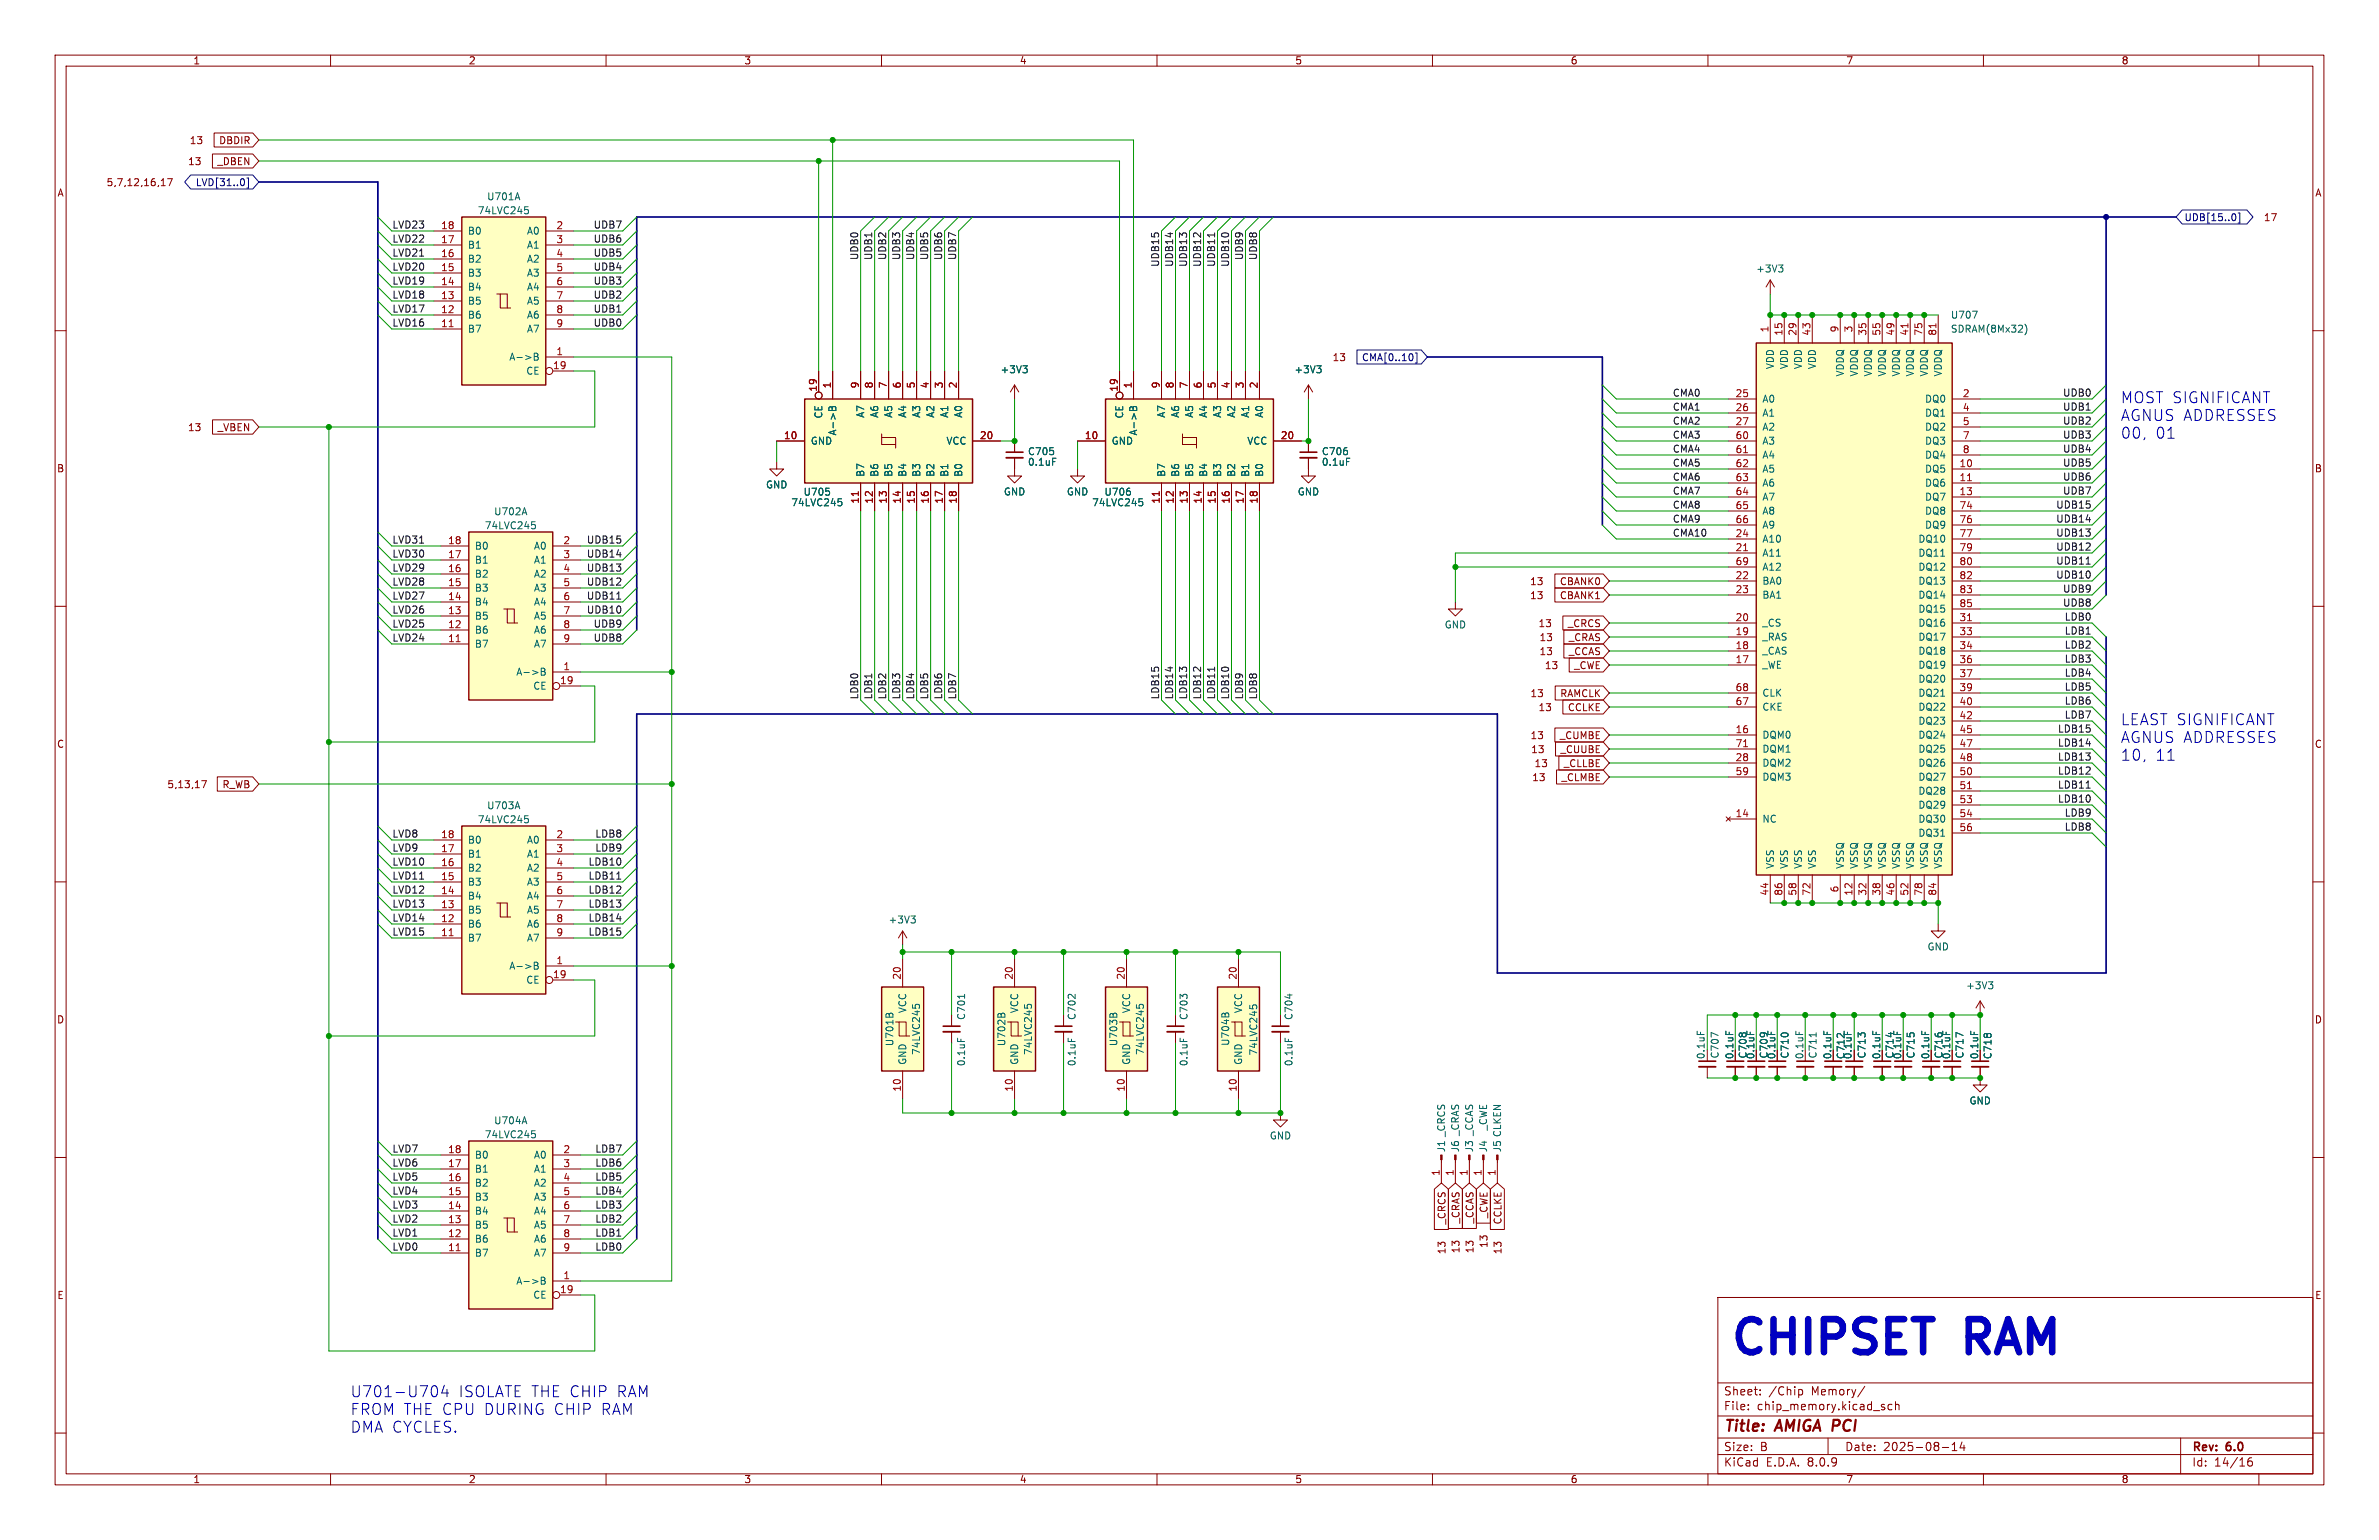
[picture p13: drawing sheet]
<svg xmlns="http://www.w3.org/2000/svg" width="432mm" height="279mm" viewBox="0 0 432 279" stroke-linecap="round" stroke-linejoin="round" font-family="sans-serif">
<defs><g id="words">
<g font-size="8.4" fill="#0000c2">
<text x="313.7" y="246.1">CHIPSET</text>
<text x="357.5" y="246.1">RAM</text>
</g>
<g font-size="2.8" fill="#0000c2">
<text x="384.8" y="73.3">MOST SIGNIFICANT</text>
<text x="384.8" y="76.5">AGNUS ADDRESSES</text>
<text x="384.8" y="79.8">00,</text>
<text x="391.2" y="79.8">01</text>
<text x="384.8" y="131.7">LEAST SIGNIFICANT</text>
<text x="384.8" y="135">AGNUS ADDRESSES</text>
<text x="384.8" y="138.2">10,</text>
<text x="391.2" y="138.2">11</text>
<text x="63.5" y="253.7">U701-U704</text>
<text x="63.5" y="256.9">FROM THE CPU DURING CHIP</text>
<text x="83.2" y="253.7">ISOLATE THE CHIP</text>
<text x="109.2" y="256.9">RAM</text>
<text x="112" y="253.7">RAM</text>
<text x="63.5" y="260.1">DMA CYCLES.</text>
</g>
<g font-size="2.8" fill="#840000">
<text x="312.8" y="260.3">Title:</text>
<text x="322.5" y="260.3">AMIGA PCI</text>
</g>
<g font-size="2.1" fill="#840000">
<text x="312.8" y="256.1">File:</text>
<text x="312.8" y="253.4">Sheet:</text>
<text x="318.9" y="256.1">chip_memory.kicad_sch</text>
<text x="321" y="253.4">/Chip</text>
<text x="328.8" y="253.4">Memory/</text>
<text x="312.8" y="263.5">Size:</text>
<text x="319.5" y="263.5">B</text>
<text x="334.8" y="263.5">Date:</text>
<text x="341.8" y="263.5">2025-08-14</text>
<text x="397.8" y="263.7">Rev:</text>
<text x="404.2" y="263.7">6.0</text>
<text x="312.8" y="266.3">KiCad</text>
<text x="320.5" y="266.3">E.D.A.</text>
<text x="328.1" y="266.3">8.0.9</text>
<text x="397.8" y="266.3">Id:</text>
<text x="401.9" y="266.3">14/16</text>
</g>
<g font-size="1.8" fill="#840000">
<text x="35" y="11.9">1</text>
<text x="85" y="11.9">2</text>
<text x="135" y="11.9">3</text>
<text x="185" y="11.9">4</text>
<text x="235" y="11.9">5</text>
<text x="285" y="11.9">6</text>
<text x="335" y="11.9">7</text>
<text x="385" y="11.9">8</text>
<text x="34.3" y="26.4">13</text>
<text x="39.7" y="26.4">DBDIR</text>
<text x="10.3" y="35.9">A</text>
<text x="19.2" y="34">5,7,12,16,17</text>
<text x="34" y="30.2">13</text>
<text x="39.4" y="30.2">_DBEN</text>
<text x="420.1" y="35.9">A</text>
<text x="410.8" y="40.3">17</text>
<text x="241.8" y="65.7">13</text>
<text x="34" y="78.4">13</text>
<text x="39.4" y="78.4">_VBEN</text>
<text x="10.3" y="85.9">B</text>
<text x="420.1" y="85.9">B</text>
<text x="277.6" y="106.4">13</text>
<text x="283" y="106.4">CBANK0</text>
<text x="277.6" y="108.9">13</text>
<text x="279.2" y="114">13</text>
<text x="283" y="108.9">CBANK1</text>
<text x="284.5" y="114">_CRCS</text>
<text x="279.3" y="116.5">13</text>
<text x="279.3" y="119.1">13</text>
<text x="284.7" y="116.5">_CRAS</text>
<text x="284.7" y="119.1">_CCAS</text>
<text x="280.3" y="121.6">13</text>
<text x="285.6" y="121.6">_CWE</text>
<text x="277.7" y="126.7">13</text>
<text x="279.2" y="129.2">13</text>
<text x="283.1" y="126.7">RAMCLK</text>
<text x="284.5" y="129.2">CCLKE</text>
<text x="10.3" y="135.9">C</text>
<text x="277.7" y="134.3">13</text>
<text x="277.8" y="136.8">13</text>
<text x="283" y="134.3">_CUMBE</text>
<text x="283.2" y="136.8">_CUUBE</text>
<text x="420.1" y="135.9">C</text>
<text x="30.3" y="143.2">5,13,17</text>
<text x="40.3" y="143.2">R_WB</text>
<text x="278" y="141.9">13</text>
<text x="278.4" y="139.4">13</text>
<text x="283.3" y="141.9">_CLMBE</text>
<text x="283.8" y="139.4">_CLLBE</text>
<text x="10.3" y="185.9">D</text>
<text x="420.1" y="185.9">D</text>
<text x="314.8" y="192.3" transform="rotate(-90 314.8 192.3)">0.1uF</text>
<text x="318.6" y="192.3" transform="rotate(-90 318.6 192.3)">0.1uF</text>
<text x="322.4" y="192.3" transform="rotate(-90 322.4 192.3)">0.1uF</text>
<text x="332.6" y="192.3" transform="rotate(-90 332.6 192.3)">0.1uF</text>
<text x="336.3" y="192.3" transform="rotate(-90 336.3 192.3)">0.1uF</text>
<text x="341.5" y="192.3" transform="rotate(-90 341.5 192.3)">0.1uF</text>
<text x="345.3" y="192.3" transform="rotate(-90 345.3 192.3)">0.1uF</text>
<text x="350.4" y="192.3" transform="rotate(-90 350.4 192.3)">0.1uF</text>
<text x="354.2" y="192.3" transform="rotate(-90 354.2 192.3)">0.1uF</text>
<text x="359.3" y="192.3" transform="rotate(-90 359.3 192.3)">0.1uF</text>
<text x="270.2" y="221.1" transform="rotate(-90 270.2 221.1)">_CWE</text>
<text x="262.6" y="227.7" transform="rotate(-90 262.6 227.7)">13</text>
<text x="262.6" y="222.2" transform="rotate(-90 262.6 222.2)">_CRCS</text>
<text x="265.1" y="227.5" transform="rotate(-90 265.1 227.5)">13</text>
<text x="265.1" y="222.1" transform="rotate(-90 265.1 222.1)">_CRAS</text>
<text x="267.7" y="227.5" transform="rotate(-90 267.7 227.5)">13</text>
<text x="267.7" y="222.1" transform="rotate(-90 267.7 222.1)">_CCAS</text>
<text x="270.2" y="226.5" transform="rotate(-90 270.2 226.5)">13</text>
<text x="272.7" y="227.7" transform="rotate(-90 272.7 227.7)">13</text>
<text x="272.7" y="222.2" transform="rotate(-90 272.7 222.2)">CCLKE</text>
<text x="10.3" y="235.9">E</text>
<text x="420.1" y="235.9">E</text>
<text x="35" y="269.3">1</text>
<text x="85" y="269.3">2</text>
<text x="135" y="269.3">3</text>
<text x="185" y="269.3">4</text>
<text x="235" y="269.3">5</text>
<text x="285" y="269.3">6</text>
<text x="335" y="269.3">7</text>
<text x="385" y="269.3">8</text>
</g>
<g font-size="1.8" fill="#000084">
<text x="35.4" y="34">LVD[31..0]</text>
<text x="396.4" y="40.3">UDB[15..0]</text>
<text x="247.1" y="65.7">CMA[0..10]</text>
</g>
<g font-size="1.8" fill="#0f0f0f">
<text x="71.1" y="41.6">LVD23</text>
<text x="107.7" y="41.6">UDB7</text>
<text x="71.1" y="46.6">LVD21</text>
<text x="71.1" y="44.1">LVD22</text>
<text x="107.7" y="46.6">UDB5</text>
<text x="107.7" y="44.1">UDB6</text>
<text x="155.9" y="47.3" transform="rotate(-90 155.9 47.3)">UDB0</text>
<text x="158.4" y="47.3" transform="rotate(-90 158.4 47.3)">UDB1</text>
<text x="160.9" y="47.3" transform="rotate(-90 160.9 47.3)">UDB2</text>
<text x="163.5" y="47.3" transform="rotate(-90 163.5 47.3)">UDB3</text>
<text x="166" y="47.3" transform="rotate(-90 166 47.3)">UDB4</text>
<text x="168.6" y="47.3" transform="rotate(-90 168.6 47.3)">UDB5</text>
<text x="171.1" y="47.3" transform="rotate(-90 171.1 47.3)">UDB6</text>
<text x="173.6" y="47.3" transform="rotate(-90 173.6 47.3)">UDB7</text>
<text x="225.7" y="47.3" transform="rotate(-90 225.7 47.3)">UDB9</text>
<text x="228.2" y="47.3" transform="rotate(-90 228.2 47.3)">UDB8</text>
<text x="71.1" y="51.7">LVD19</text>
<text x="71.1" y="49.2">LVD20</text>
<text x="107.7" y="49.2">UDB4</text>
<text x="107.7" y="51.7">UDB3</text>
<text x="210.5" y="48.5" transform="rotate(-90 210.5 48.5)">UDB15</text>
<text x="213" y="48.5" transform="rotate(-90 213 48.5)">UDB14</text>
<text x="215.5" y="48.5" transform="rotate(-90 215.5 48.5)">UDB13</text>
<text x="218.1" y="48.5" transform="rotate(-90 218.1 48.5)">UDB12</text>
<text x="220.6" y="48.5" transform="rotate(-90 220.6 48.5)">UDB11</text>
<text x="223.2" y="48.5" transform="rotate(-90 223.2 48.5)">UDB10</text>
<text x="71.1" y="56.8">LVD17</text>
<text x="71.1" y="59.3">LVD16</text>
<text x="71.1" y="54.3">LVD18</text>
<text x="107.7" y="54.3">UDB2</text>
<text x="107.7" y="56.8">UDB1</text>
<text x="107.7" y="59.3">UDB0</text>
<text x="303.5" y="77.1">CMA2</text>
<text x="303.5" y="74.6">CMA1</text>
<text x="303.5" y="72">CMA0</text>
<text x="374.4" y="77.1">UDB2</text>
<text x="374.4" y="74.6">UDB1</text>
<text x="374.4" y="72">UDB0</text>
<text x="303.5" y="79.7">CMA3</text>
<text x="303.5" y="82.2">CMA4</text>
<text x="374.4" y="82.2">UDB4</text>
<text x="374.4" y="79.7">UDB3</text>
<text x="303.5" y="89.8">CMA7</text>
<text x="303.5" y="84.7">CMA5</text>
<text x="303.5" y="87.3">CMA6</text>
<text x="374.4" y="87.3">UDB6</text>
<text x="374.4" y="84.7">UDB5</text>
<text x="374.4" y="89.8">UDB7</text>
<text x="303.5" y="92.4">CMA8</text>
<text x="303.5" y="94.9">CMA9</text>
<text x="373.1" y="94.9">UDB14</text>
<text x="373.1" y="92.4">UDB15</text>
<text x="71.1" y="98.7">LVD31</text>
<text x="71.1" y="101.2">LVD30</text>
<text x="106.4" y="101.2">UDB14</text>
<text x="106.4" y="98.7">UDB15</text>
<text x="303.5" y="97.4">CMA10</text>
<text x="373.1" y="100">UDB12</text>
<text x="373.1" y="97.4">UDB13</text>
<text x="71.1" y="106.3">LVD28</text>
<text x="71.1" y="103.8">LVD29</text>
<text x="106.4" y="106.3">UDB12</text>
<text x="106.4" y="103.8">UDB13</text>
<text x="373.1" y="102.5">UDB11</text>
<text x="373.1" y="105.1">UDB10</text>
<text x="374.4" y="107.6">UDB9</text>
<text x="71.1" y="111.4">LVD26</text>
<text x="71.1" y="108.9">LVD27</text>
<text x="71.1" y="113.9">LVD25</text>
<text x="106.4" y="111.4">UDB10</text>
<text x="106.4" y="108.9">UDB11</text>
<text x="107.7" y="113.9">UDB9</text>
<text x="374.4" y="110.1">UDB8</text>
<text x="374.7" y="112.7">LDB0</text>
<text x="71.1" y="116.5">LVD24</text>
<text x="107.7" y="116.5">UDB8</text>
<text x="374.7" y="115.2">LDB1</text>
<text x="374.7" y="117.8">LDB2</text>
<text x="374.7" y="125.4">LDB5</text>
<text x="374.7" y="120.3">LDB3</text>
<text x="374.7" y="122.8">LDB4</text>
<text x="155.9" y="127" transform="rotate(-90 155.9 127)">LDB0</text>
<text x="158.4" y="127" transform="rotate(-90 158.4 127)">LDB1</text>
<text x="160.9" y="127" transform="rotate(-90 160.9 127)">LDB2</text>
<text x="163.5" y="127" transform="rotate(-90 163.5 127)">LDB3</text>
<text x="166" y="127" transform="rotate(-90 166 127)">LDB4</text>
<text x="168.6" y="127" transform="rotate(-90 168.6 127)">LDB5</text>
<text x="171.1" y="127" transform="rotate(-90 171.1 127)">LDB6</text>
<text x="173.6" y="127" transform="rotate(-90 173.6 127)">LDB7</text>
<text x="210.5" y="127" transform="rotate(-90 210.5 127)">LDB15</text>
<text x="213" y="127" transform="rotate(-90 213 127)">LDB14</text>
<text x="215.5" y="127" transform="rotate(-90 215.5 127)">LDB13</text>
<text x="218.1" y="127" transform="rotate(-90 218.1 127)">LDB12</text>
<text x="220.6" y="127" transform="rotate(-90 220.6 127)">LDB11</text>
<text x="223.2" y="127" transform="rotate(-90 223.2 127)">LDB10</text>
<text x="225.7" y="127" transform="rotate(-90 225.7 127)">LDB9</text>
<text x="228.2" y="127" transform="rotate(-90 228.2 127)">LDB8</text>
<text x="374.7" y="127.9">LDB6</text>
<text x="374.7" y="130.5">LDB7</text>
<text x="373.4" y="135.5">LDB14</text>
<text x="373.4" y="133">LDB15</text>
<text x="373.4" y="138.1">LDB13</text>
<text x="373.4" y="143.2">LDB11</text>
<text x="373.4" y="140.6">LDB12</text>
<text x="373.4" y="145.7">LDB10</text>
<text x="374.7" y="148.2">LDB9</text>
<text x="71.1" y="154.6">LVD9</text>
<text x="71.1" y="152">LVD8</text>
<text x="108" y="154.6">LDB9</text>
<text x="108" y="152">LDB8</text>
<text x="374.7" y="150.8">LDB8</text>
<text x="71.1" y="157.1">LVD10</text>
<text x="71.1" y="159.7">LVD11</text>
<text x="106.7" y="157.1">LDB10</text>
<text x="106.7" y="159.7">LDB11</text>
<text x="71.1" y="164.7">LVD13</text>
<text x="71.1" y="162.2">LVD12</text>
<text x="71.1" y="167.3">LVD14</text>
<text x="106.7" y="167.3">LDB14</text>
<text x="106.7" y="164.7">LDB13</text>
<text x="106.7" y="162.2">LDB12</text>
<text x="71.1" y="169.8">LVD15</text>
<text x="106.7" y="169.8">LDB15</text>
<text x="71.1" y="209.2">LVD7</text>
<text x="108" y="209.2">LDB7</text>
<text x="71.1" y="214.3">LVD5</text>
<text x="71.1" y="211.7">LVD6</text>
<text x="108" y="214.3">LDB5</text>
<text x="108" y="211.7">LDB6</text>
<text x="71.1" y="221.9">LVD2</text>
<text x="71.1" y="219.4">LVD3</text>
<text x="71.1" y="216.8">LVD4</text>
<text x="108" y="221.9">LDB2</text>
<text x="108" y="219.4">LDB3</text>
<text x="108" y="216.8">LDB4</text>
<text x="71.1" y="224.4">LVD1</text>
<text x="71.1" y="227">LVD0</text>
<text x="108" y="224.4">LDB1</text>
<text x="108" y="227">LDB0</text>
</g>
<g font-size="1.8" fill="#a90000">
<text x="80" y="41.7">18</text>
<text x="100.9" y="41.7">2</text>
<text x="80" y="46.7">16</text>
<text x="80" y="44.2">17</text>
<text x="100.9" y="44.2">3</text>
<text x="100.9" y="46.7">4</text>
<text x="80" y="51.8">14</text>
<text x="80" y="49.3">15</text>
<text x="100.9" y="49.3">5</text>
<text x="100.9" y="51.8">6</text>
<text x="80" y="59.4">11</text>
<text x="80" y="56.9">12</text>
<text x="80" y="54.4">13</text>
<text x="100.9" y="54.4">7</text>
<text x="100.9" y="56.9">8</text>
<text x="100.9" y="59.4">9</text>
<text x="100.9" y="64.5">1</text>
<text x="321.1" y="60.4" transform="rotate(-90 321.1 60.4)">1</text>
<text x="323.6" y="61" transform="rotate(-90 323.6 61)">15</text>
<text x="326.1" y="61" transform="rotate(-90 326.1 61)">29</text>
<text x="328.7" y="61" transform="rotate(-90 328.7 61)">43</text>
<text x="333.8" y="60.4" transform="rotate(-90 333.8 60.4)">9</text>
<text x="336.3" y="60.4" transform="rotate(-90 336.3 60.4)">3</text>
<text x="338.8" y="61" transform="rotate(-90 338.8 61)">35</text>
<text x="341.4" y="61" transform="rotate(-90 341.4 61)">55</text>
<text x="343.9" y="61" transform="rotate(-90 343.9 61)">49</text>
<text x="346.5" y="61" transform="rotate(-90 346.5 61)">41</text>
<text x="349" y="61" transform="rotate(-90 349 61)">75</text>
<text x="351.5" y="61" transform="rotate(-90 351.5 61)">81</text>
<text x="100.3" y="67.1">19</text>
<text x="148.3" y="71.2" transform="rotate(-90 148.3 71.2)">19</text>
<text x="150.9" y="70.6" transform="rotate(-90 150.9 70.6)">1</text>
<text x="156" y="70.6" transform="rotate(-90 156 70.6)">9</text>
<text x="158.5" y="70.6" transform="rotate(-90 158.5 70.6)">8</text>
<text x="161" y="70.6" transform="rotate(-90 161 70.6)">7</text>
<text x="163.6" y="70.6" transform="rotate(-90 163.6 70.6)">6</text>
<text x="166.1" y="70.6" transform="rotate(-90 166.1 70.6)">5</text>
<text x="168.7" y="70.6" transform="rotate(-90 168.7 70.6)">4</text>
<text x="171.2" y="70.6" transform="rotate(-90 171.2 70.6)">3</text>
<text x="173.7" y="70.6" transform="rotate(-90 173.7 70.6)">2</text>
<text x="202.9" y="71.2" transform="rotate(-90 202.9 71.2)">19</text>
<text x="205.5" y="70.6" transform="rotate(-90 205.5 70.6)">1</text>
<text x="210.6" y="70.6" transform="rotate(-90 210.6 70.6)">9</text>
<text x="213.1" y="70.6" transform="rotate(-90 213.1 70.6)">8</text>
<text x="215.6" y="70.6" transform="rotate(-90 215.6 70.6)">7</text>
<text x="218.2" y="70.6" transform="rotate(-90 218.2 70.6)">6</text>
<text x="220.7" y="70.6" transform="rotate(-90 220.7 70.6)">5</text>
<text x="223.3" y="70.6" transform="rotate(-90 223.3 70.6)">4</text>
<text x="225.8" y="70.6" transform="rotate(-90 225.8 70.6)">3</text>
<text x="228.3" y="70.6" transform="rotate(-90 228.3 70.6)">2</text>
<text x="314.9" y="72.1">25</text>
<text x="314.9" y="74.7">26</text>
<text x="314.9" y="77.2">27</text>
<text x="356.2" y="72.1">2</text>
<text x="356.2" y="74.7">4</text>
<text x="356.2" y="77.2">5</text>
<text x="142.2" y="79.8">10</text>
<text x="177.8" y="79.8">20</text>
<text x="196.8" y="79.8">10</text>
<text x="232.4" y="79.8">20</text>
<text x="314.9" y="79.8">60</text>
<text x="314.9" y="82.3">61</text>
<text x="356.2" y="79.8">7</text>
<text x="356.2" y="82.3">8</text>
<text x="314.9" y="84.8">62</text>
<text x="314.9" y="87.4">63</text>
<text x="314.9" y="89.9">64</text>
<text x="355.6" y="84.8">10</text>
<text x="355.6" y="87.4">11</text>
<text x="355.6" y="89.9">13</text>
<text x="156" y="91.5" transform="rotate(-90 156 91.5)">11</text>
<text x="158.5" y="91.5" transform="rotate(-90 158.5 91.5)">12</text>
<text x="161" y="91.5" transform="rotate(-90 161 91.5)">13</text>
<text x="163.6" y="91.5" transform="rotate(-90 163.6 91.5)">14</text>
<text x="166.1" y="91.5" transform="rotate(-90 166.1 91.5)">15</text>
<text x="168.7" y="91.5" transform="rotate(-90 168.7 91.5)">16</text>
<text x="171.2" y="91.5" transform="rotate(-90 171.2 91.5)">17</text>
<text x="173.7" y="91.5" transform="rotate(-90 173.7 91.5)">18</text>
<text x="210.6" y="91.5" transform="rotate(-90 210.6 91.5)">11</text>
<text x="213.1" y="91.5" transform="rotate(-90 213.1 91.5)">12</text>
<text x="215.6" y="91.5" transform="rotate(-90 215.6 91.5)">13</text>
<text x="218.2" y="91.5" transform="rotate(-90 218.2 91.5)">14</text>
<text x="220.7" y="91.5" transform="rotate(-90 220.7 91.5)">15</text>
<text x="223.3" y="91.5" transform="rotate(-90 223.3 91.5)">16</text>
<text x="225.8" y="91.5" transform="rotate(-90 225.8 91.5)">17</text>
<text x="228.3" y="91.5" transform="rotate(-90 228.3 91.5)">18</text>
<text x="314.9" y="92.5">65</text>
<text x="314.9" y="95">66</text>
<text x="355.6" y="92.5">74</text>
<text x="355.6" y="95">76</text>
<text x="81.2" y="101.3">17</text>
<text x="81.2" y="98.8">18</text>
<text x="102.2" y="98.8">2</text>
<text x="102.2" y="101.3">3</text>
<text x="314.9" y="100.1">21</text>
<text x="314.9" y="97.5">24</text>
<text x="355.6" y="97.5">77</text>
<text x="355.6" y="100.1">79</text>
<text x="81.2" y="106.4">15</text>
<text x="81.2" y="103.9">16</text>
<text x="102.2" y="103.9">4</text>
<text x="102.2" y="106.4">5</text>
<text x="314.9" y="102.6">69</text>
<text x="314.9" y="105.2">22</text>
<text x="314.9" y="107.7">23</text>
<text x="355.6" y="102.6">80</text>
<text x="355.6" y="105.2">82</text>
<text x="355.6" y="107.7">83</text>
<text x="81.2" y="111.5">13</text>
<text x="81.2" y="109">14</text>
<text x="102.2" y="109">6</text>
<text x="102.2" y="111.5">7</text>
<text x="314.9" y="112.8">20</text>
<text x="355.6" y="110.2">85</text>
<text x="355.6" y="112.8">31</text>
<text x="81.2" y="116.6">11</text>
<text x="81.2" y="114">12</text>
<text x="102.2" y="114">8</text>
<text x="102.2" y="116.6">9</text>
<text x="314.9" y="117.9">18</text>
<text x="314.9" y="115.3">19</text>
<text x="355.6" y="115.3">33</text>
<text x="355.6" y="117.9">34</text>
<text x="101.6" y="124.2">19</text>
<text x="102.2" y="121.7">1</text>
<text x="314.9" y="125.5">68</text>
<text x="314.9" y="120.4">17</text>
<text x="355.6" y="120.4">36</text>
<text x="355.6" y="122.9">37</text>
<text x="355.6" y="125.5">39</text>
<text x="314.9" y="128">67</text>
<text x="355.6" y="128">40</text>
<text x="355.6" y="130.6">42</text>
<text x="314.9" y="135.6">71</text>
<text x="314.9" y="133.1">16</text>
<text x="355.6" y="133.1">45</text>
<text x="355.6" y="135.6">47</text>
<text x="314.9" y="140.7">59</text>
<text x="314.9" y="138.2">28</text>
<text x="355.6" y="143.3">51</text>
<text x="355.6" y="138.2">48</text>
<text x="355.6" y="140.7">50</text>
<text x="314.9" y="148.3">14</text>
<text x="355.6" y="145.8">53</text>
<text x="355.6" y="148.3">54</text>
<text x="80" y="154.7">17</text>
<text x="80" y="152.1">18</text>
<text x="100.9" y="152.1">2</text>
<text x="100.9" y="154.7">3</text>
<text x="355.6" y="150.9">56</text>
<text x="80" y="159.8">15</text>
<text x="80" y="157.2">16</text>
<text x="100.9" y="157.2">4</text>
<text x="100.9" y="159.8">5</text>
<text x="333.8" y="162" transform="rotate(-90 333.8 162)">6</text>
<text x="80" y="167.4">12</text>
<text x="80" y="164.8">13</text>
<text x="80" y="162.3">14</text>
<text x="100.9" y="162.3">6</text>
<text x="100.9" y="164.8">7</text>
<text x="100.9" y="167.4">8</text>
<text x="321.1" y="162.6" transform="rotate(-90 321.1 162.6)">44</text>
<text x="323.6" y="162.6" transform="rotate(-90 323.6 162.6)">86</text>
<text x="326.1" y="162.6" transform="rotate(-90 326.1 162.6)">58</text>
<text x="328.7" y="162.6" transform="rotate(-90 328.7 162.6)">72</text>
<text x="336.3" y="162.6" transform="rotate(-90 336.3 162.6)">12</text>
<text x="338.8" y="162.6" transform="rotate(-90 338.8 162.6)">32</text>
<text x="341.4" y="162.6" transform="rotate(-90 341.4 162.6)">38</text>
<text x="343.9" y="162.6" transform="rotate(-90 343.9 162.6)">46</text>
<text x="346.5" y="162.6" transform="rotate(-90 346.5 162.6)">52</text>
<text x="349" y="162.6" transform="rotate(-90 349 162.6)">78</text>
<text x="351.5" y="162.6" transform="rotate(-90 351.5 162.6)">84</text>
<text x="80" y="169.9">11</text>
<text x="100.9" y="169.9">9</text>
<text x="100.3" y="177.5">19</text>
<text x="100.9" y="175">1</text>
<text x="163.6" y="177.8" transform="rotate(-90 163.6 177.8)">20</text>
<text x="183.9" y="177.8" transform="rotate(-90 183.9 177.8)">20</text>
<text x="204.2" y="177.8" transform="rotate(-90 204.2 177.8)">20</text>
<text x="224.5" y="177.8" transform="rotate(-90 224.5 177.8)">20</text>
<text x="163.6" y="198.2" transform="rotate(-90 163.6 198.2)">10</text>
<text x="183.9" y="198.2" transform="rotate(-90 183.9 198.2)">10</text>
<text x="204.2" y="198.2" transform="rotate(-90 204.2 198.2)">10</text>
<text x="224.5" y="198.2" transform="rotate(-90 224.5 198.2)">10</text>
<text x="81.2" y="209.3">18</text>
<text x="102.2" y="209.3">2</text>
<text x="81.2" y="214.4">16</text>
<text x="81.2" y="211.8">17</text>
<text x="102.2" y="211.8">3</text>
<text x="102.2" y="214.4">4</text>
<text x="261.4" y="213.4" transform="rotate(-90 261.4 213.4)">1</text>
<text x="263.9" y="213.4" transform="rotate(-90 263.9 213.4)">1</text>
<text x="266.4" y="213.4" transform="rotate(-90 266.4 213.4)">1</text>
<text x="269" y="213.4" transform="rotate(-90 269 213.4)">1</text>
<text x="271.5" y="213.4" transform="rotate(-90 271.5 213.4)">1</text>
<text x="81.2" y="222">13</text>
<text x="81.2" y="219.5">14</text>
<text x="81.2" y="216.9">15</text>
<text x="102.2" y="216.9">5</text>
<text x="102.2" y="219.5">6</text>
<text x="102.2" y="222">7</text>
<text x="81.2" y="227.1">11</text>
<text x="81.2" y="224.5">12</text>
<text x="102.2" y="224.5">8</text>
<text x="102.2" y="227.1">9</text>
<text x="102.2" y="232.2">1</text>
<text x="101.6" y="234.7">19</text>
</g>
<g font-size="1.8" fill="#006464">
<text x="86.6" y="39.1">74LVC245</text>
<text x="88.3" y="36.5">U701A</text>
<text x="84.8" y="47.9">B2</text>
<text x="84.8" y="45.3">B1</text>
<text x="84.8" y="42.8">B0</text>
<text x="95.5" y="42.8">A0</text>
<text x="95.5" y="45.3">A1</text>
<text x="95.5" y="47.9">A2</text>
<text x="84.8" y="52.9">B4</text>
<text x="84.8" y="50.4">B3</text>
<text x="95.5" y="50.4">A3</text>
<text x="95.5" y="52.9">A4</text>
<text x="318.7" y="49.6">+3V3</text>
<text x="84.8" y="58">B6</text>
<text x="84.8" y="55.5">B5</text>
<text x="95.5" y="55.5">A5</text>
<text x="95.5" y="58">A6</text>
<text x="354" y="58">U707</text>
<text x="84.8" y="60.6">B7</text>
<text x="92.3" y="65.6">A-&gt;B</text>
<text x="95.5" y="60.6">A7</text>
<text x="354" y="60.6">SDRAM(8Mx32)</text>
<text x="95.4" y="68.2">CE</text>
<text x="181.5" y="67.9">+3V3</text>
<text x="234.8" y="67.9">+3V3</text>
<text x="322.2" y="67.1" transform="rotate(-90 322.2 67.1)">VDD</text>
<text x="324.7" y="67.1" transform="rotate(-90 324.7 67.1)">VDD</text>
<text x="327.3" y="67.1" transform="rotate(-90 327.3 67.1)">VDD</text>
<text x="329.8" y="67.1" transform="rotate(-90 329.8 67.1)">VDD</text>
<text x="334.9" y="68.4" transform="rotate(-90 334.9 68.4)">VDDQ</text>
<text x="337.4" y="68.4" transform="rotate(-90 337.4 68.4)">VDDQ</text>
<text x="340" y="68.4" transform="rotate(-90 340 68.4)">VDDQ</text>
<text x="342.5" y="68.4" transform="rotate(-90 342.5 68.4)">VDDQ</text>
<text x="345" y="68.4" transform="rotate(-90 345 68.4)">VDDQ</text>
<text x="347.6" y="68.4" transform="rotate(-90 347.6 68.4)">VDDQ</text>
<text x="350.1" y="68.4" transform="rotate(-90 350.1 68.4)">VDDQ</text>
<text x="352.7" y="68.4" transform="rotate(-90 352.7 68.4)">VDDQ</text>
<text x="149.5" y="76" transform="rotate(-90 149.5 76)">CE</text>
<text x="157.1" y="75.9" transform="rotate(-90 157.1 75.9)">A7</text>
<text x="159.6" y="75.9" transform="rotate(-90 159.6 75.9)">A6</text>
<text x="162.2" y="75.9" transform="rotate(-90 162.2 75.9)">A5</text>
<text x="164.7" y="75.9" transform="rotate(-90 164.7 75.9)">A4</text>
<text x="167.2" y="75.9" transform="rotate(-90 167.2 75.9)">A3</text>
<text x="169.8" y="75.9" transform="rotate(-90 169.8 75.9)">A2</text>
<text x="172.3" y="75.9" transform="rotate(-90 172.3 75.9)">A1</text>
<text x="174.9" y="75.9" transform="rotate(-90 174.9 75.9)">A0</text>
<text x="204.1" y="76" transform="rotate(-90 204.1 76)">CE</text>
<text x="211.7" y="75.9" transform="rotate(-90 211.7 75.9)">A7</text>
<text x="214.2" y="75.9" transform="rotate(-90 214.2 75.9)">A6</text>
<text x="216.8" y="75.9" transform="rotate(-90 216.8 75.9)">A5</text>
<text x="219.3" y="75.9" transform="rotate(-90 219.3 75.9)">A4</text>
<text x="221.8" y="75.9" transform="rotate(-90 221.8 75.9)">A3</text>
<text x="224.4" y="75.9" transform="rotate(-90 224.4 75.9)">A2</text>
<text x="226.9" y="75.9" transform="rotate(-90 226.9 75.9)">A1</text>
<text x="229.5" y="75.9" transform="rotate(-90 229.5 75.9)">A0</text>
<text x="319.8" y="73.3">A0</text>
<text x="319.8" y="75.8">A1</text>
<text x="349.3" y="73.3">DQ0</text>
<text x="349.3" y="75.8">DQ1</text>
<text x="147.1" y="80.9">GND</text>
<text x="152" y="79.1" transform="rotate(-90 152 79.1)">A-&gt;B</text>
<text x="171.7" y="80.9">VCC</text>
<text x="186.5" y="82.8">C705</text>
<text x="201.7" y="80.9">GND</text>
<text x="206.6" y="79.1" transform="rotate(-90 206.6 79.1)">A-&gt;B</text>
<text x="226.3" y="80.9">VCC</text>
<text x="239.8" y="82.8">C706</text>
<text x="319.8" y="80.9">A3</text>
<text x="319.8" y="83.4">A4</text>
<text x="319.8" y="78.3">A2</text>
<text x="349.3" y="78.3">DQ2</text>
<text x="349.3" y="80.9">DQ3</text>
<text x="349.3" y="83.4">DQ4</text>
<text x="138.9" y="88.8">GND</text>
<text x="157.1" y="86.6" transform="rotate(-90 157.1 86.6)">B7</text>
<text x="159.6" y="86.6" transform="rotate(-90 159.6 86.6)">B6</text>
<text x="162.2" y="86.6" transform="rotate(-90 162.2 86.6)">B5</text>
<text x="164.7" y="86.6" transform="rotate(-90 164.7 86.6)">B4</text>
<text x="167.2" y="86.6" transform="rotate(-90 167.2 86.6)">B3</text>
<text x="169.8" y="86.6" transform="rotate(-90 169.8 86.6)">B2</text>
<text x="172.3" y="86.6" transform="rotate(-90 172.3 86.6)">B1</text>
<text x="174.9" y="86.6" transform="rotate(-90 174.9 86.6)">B0</text>
<text x="186.5" y="84.7">0.1uF</text>
<text x="211.7" y="86.6" transform="rotate(-90 211.7 86.6)">B7</text>
<text x="214.2" y="86.6" transform="rotate(-90 214.2 86.6)">B6</text>
<text x="216.8" y="86.6" transform="rotate(-90 216.8 86.6)">B5</text>
<text x="219.3" y="86.6" transform="rotate(-90 219.3 86.6)">B4</text>
<text x="221.8" y="86.6" transform="rotate(-90 221.8 86.6)">B3</text>
<text x="224.4" y="86.6" transform="rotate(-90 224.4 86.6)">B2</text>
<text x="226.9" y="86.6" transform="rotate(-90 226.9 86.6)">B1</text>
<text x="229.5" y="86.6" transform="rotate(-90 229.5 86.6)">B0</text>
<text x="239.8" y="84.7">0.1uF</text>
<text x="319.8" y="86">A5</text>
<text x="319.8" y="88.5">A6</text>
<text x="349.3" y="86">DQ5</text>
<text x="349.3" y="88.5">DQ6</text>
<text x="89.6" y="93.7">U702A</text>
<text x="143.5" y="92">74LVC245</text>
<text x="145.8" y="90.1">U705</text>
<text x="182.1" y="90.1">GND</text>
<text x="193.5" y="90.1">GND</text>
<text x="198.1" y="92">74LVC245</text>
<text x="200.4" y="90.1">U706</text>
<text x="235.5" y="90.1">GND</text>
<text x="319.8" y="91">A7</text>
<text x="319.8" y="93.6">A8</text>
<text x="349.3" y="93.6">DQ8</text>
<text x="349.3" y="91">DQ7</text>
<text x="86.1" y="99.9">B0</text>
<text x="87.9" y="96.2">74LVC245</text>
<text x="96.8" y="99.9">A0</text>
<text x="319.8" y="101.2">A11</text>
<text x="319.8" y="96.1">A9</text>
<text x="319.8" y="98.7">A10</text>
<text x="348.1" y="98.7">DQ10</text>
<text x="348.1" y="101.2">DQ11</text>
<text x="349.3" y="96.1">DQ9</text>
<text x="86.1" y="107.5">B3</text>
<text x="86.1" y="105">B2</text>
<text x="86.1" y="102.5">B1</text>
<text x="96.8" y="102.5">A1</text>
<text x="96.8" y="105">A2</text>
<text x="96.8" y="107.5">A3</text>
<text x="319.8" y="103.7">A12</text>
<text x="319.8" y="106.3">BA0</text>
<text x="348.1" y="103.7">DQ12</text>
<text x="348.1" y="106.3">DQ13</text>
<text x="86.1" y="112.6">B5</text>
<text x="86.1" y="110.1">B4</text>
<text x="96.8" y="110.1">A4</text>
<text x="96.8" y="112.6">A5</text>
<text x="319.8" y="113.9">_CS</text>
<text x="319.8" y="108.8">BA1</text>
<text x="348.1" y="108.8">DQ14</text>
<text x="348.1" y="111.4">DQ15</text>
<text x="348.1" y="113.9">DQ16</text>
<text x="86.1" y="117.7">B7</text>
<text x="86.1" y="115.2">B6</text>
<text x="96.8" y="115.2">A6</text>
<text x="96.8" y="117.7">A7</text>
<text x="262.1" y="114.2">GND</text>
<text x="319.8" y="119">_CAS</text>
<text x="319.8" y="116.4">_RAS</text>
<text x="348.1" y="116.4">DQ17</text>
<text x="348.1" y="119">DQ18</text>
<text x="93.6" y="122.8">A-&gt;B</text>
<text x="96.7" y="125.3">CE</text>
<text x="319.8" y="121.5">_WE</text>
<text x="348.1" y="121.5">DQ19</text>
<text x="348.1" y="124.1">DQ20</text>
<text x="319.8" y="129.1">CKE</text>
<text x="319.8" y="126.6">CLK</text>
<text x="348.1" y="126.6">DQ21</text>
<text x="348.1" y="129.1">DQ22</text>
<text x="348.1" y="131.7">DQ23</text>
<text x="319.8" y="136.8">DQM1</text>
<text x="319.8" y="134.2">DQM0</text>
<text x="348.1" y="134.2">DQ24</text>
<text x="348.1" y="136.8">DQ25</text>
<text x="319.8" y="141.8">DQM3</text>
<text x="319.8" y="139.3">DQM2</text>
<text x="348.1" y="139.3">DQ26</text>
<text x="348.1" y="141.8">DQ27</text>
<text x="86.6" y="149.6">74LVC245</text>
<text x="88.3" y="147">U703A</text>
<text x="319.8" y="149.5">NC</text>
<text x="348.1" y="144.4">DQ28</text>
<text x="348.1" y="146.9">DQ29</text>
<text x="348.1" y="149.5">DQ30</text>
<text x="84.8" y="155.8">B1</text>
<text x="84.8" y="153.3">B0</text>
<text x="95.5" y="153.3">A0</text>
<text x="95.5" y="155.8">A1</text>
<text x="348.1" y="152">DQ31</text>
<text x="84.8" y="160.9">B3</text>
<text x="84.8" y="158.3">B2</text>
<text x="95.5" y="158.3">A2</text>
<text x="95.5" y="160.9">A3</text>
<text x="322.2" y="157.7" transform="rotate(-90 322.2 157.7)">VSS</text>
<text x="324.7" y="157.7" transform="rotate(-90 324.7 157.7)">VSS</text>
<text x="327.3" y="157.7" transform="rotate(-90 327.3 157.7)">VSS</text>
<text x="329.8" y="157.7" transform="rotate(-90 329.8 157.7)">VSS</text>
<text x="334.9" y="157.7" transform="rotate(-90 334.9 157.7)">VSSQ</text>
<text x="337.4" y="157.7" transform="rotate(-90 337.4 157.7)">VSSQ</text>
<text x="340" y="157.7" transform="rotate(-90 340 157.7)">VSSQ</text>
<text x="342.5" y="157.7" transform="rotate(-90 342.5 157.7)">VSSQ</text>
<text x="345" y="157.7" transform="rotate(-90 345 157.7)">VSSQ</text>
<text x="347.6" y="157.7" transform="rotate(-90 347.6 157.7)">VSSQ</text>
<text x="350.1" y="157.7" transform="rotate(-90 350.1 157.7)">VSSQ</text>
<text x="352.7" y="157.7" transform="rotate(-90 352.7 157.7)">VSSQ</text>
<text x="84.8" y="166">B5</text>
<text x="84.8" y="163.4">B4</text>
<text x="95.5" y="163.4">A4</text>
<text x="95.5" y="166">A5</text>
<text x="161.2" y="167.7">+3V3</text>
<text x="84.8" y="171">B7</text>
<text x="84.8" y="168.5">B6</text>
<text x="95.5" y="168.5">A6</text>
<text x="95.5" y="171">A7</text>
<text x="349.8" y="172.6">GND</text>
<text x="92.3" y="176.1">A-&gt;B</text>
<text x="95.4" y="178.7">CE</text>
<text x="356.8" y="179.7">+3V3</text>
<text x="164.7" y="183.9" transform="rotate(-90 164.7 183.9)">VCC</text>
<text x="175.4" y="185.2" transform="rotate(-90 175.4 185.2)">C701</text>
<text x="185" y="183.9" transform="rotate(-90 185 183.9)">VCC</text>
<text x="195.4" y="185.2" transform="rotate(-90 195.4 185.2)">C702</text>
<text x="205.3" y="183.9" transform="rotate(-90 205.3 183.9)">VCC</text>
<text x="215.7" y="185.2" transform="rotate(-90 215.7 185.2)">C703</text>
<text x="225.7" y="183.9" transform="rotate(-90 225.7 183.9)">VCC</text>
<text x="234.8" y="185.2" transform="rotate(-90 234.8 185.2)">C704</text>
<text x="162.4" y="189.9" transform="rotate(-90 162.4 189.9)">U701B</text>
<text x="167.2" y="191.5" transform="rotate(-90 167.2 191.5)">74LVC245</text>
<text x="182.7" y="189.9" transform="rotate(-90 182.7 189.9)">U702B</text>
<text x="187.5" y="191.5" transform="rotate(-90 187.5 191.5)">74LVC245</text>
<text x="203" y="189.9" transform="rotate(-90 203 189.9)">U703B</text>
<text x="207.8" y="191.5" transform="rotate(-90 207.8 191.5)">74LVC245</text>
<text x="223.3" y="189.9" transform="rotate(-90 223.3 189.9)">U704B</text>
<text x="228.4" y="191.6" transform="rotate(-90 228.4 191.6)">74LVC245</text>
<text x="164.7" y="193.3" transform="rotate(-90 164.7 193.3)">GND</text>
<text x="175.4" y="193.5" transform="rotate(-90 175.4 193.5)">0.1uF</text>
<text x="185" y="193.3" transform="rotate(-90 185 193.3)">GND</text>
<text x="195.4" y="193.5" transform="rotate(-90 195.4 193.5)">0.1uF</text>
<text x="205.3" y="193.3" transform="rotate(-90 205.3 193.3)">GND</text>
<text x="215.7" y="193.5" transform="rotate(-90 215.7 193.5)">0.1uF</text>
<text x="225.7" y="193.3" transform="rotate(-90 225.7 193.3)">GND</text>
<text x="234.8" y="193.5" transform="rotate(-90 234.8 193.5)">0.1uF</text>
<text x="309.6" y="192.3" transform="rotate(-90 309.6 192.3)">0.1uF</text>
<text x="312.1" y="192.1" transform="rotate(-90 312.1 192.1)">C707</text>
<text x="317.2" y="192.1" transform="rotate(-90 317.2 192.1)">C708</text>
<text x="321" y="192.1" transform="rotate(-90 321 192.1)">C709</text>
<text x="324.8" y="192.1" transform="rotate(-90 324.8 192.1)">C710</text>
<text x="327.5" y="192.3" transform="rotate(-90 327.5 192.3)">0.1uF</text>
<text x="329.9" y="192.1" transform="rotate(-90 329.9 192.1)">C711</text>
<text x="335" y="192.3" transform="rotate(-90 335 192.3)">C712</text>
<text x="338.8" y="192.1" transform="rotate(-90 338.8 192.1)">C713</text>
<text x="343.9" y="192.1" transform="rotate(-90 343.9 192.1)">C714</text>
<text x="347.7" y="192.1" transform="rotate(-90 347.7 192.1)">C715</text>
<text x="352.8" y="192.1" transform="rotate(-90 352.8 192.1)">C716</text>
<text x="356.6" y="192.1" transform="rotate(-90 356.6 192.1)">C717</text>
<text x="361.7" y="192.3" transform="rotate(-90 361.7 192.3)">C718</text>
<text x="357.4" y="200.6">GND</text>
<text x="87.9" y="206.7">74LVC245</text>
<text x="89.6" y="204.2">U704A</text>
<text x="230.4" y="206.9">GND</text>
<text x="262.5" y="209.1" transform="rotate(-90 262.5 209.1)">J1 _CRCS</text>
<text x="265" y="209.1" transform="rotate(-90 265 209.1)">J6 _CRAS</text>
<text x="267.6" y="209.1" transform="rotate(-90 267.6 209.1)">J3 _CCAS</text>
<text x="270.1" y="209.1" transform="rotate(-90 270.1 209.1)">J4</text>
<text x="270.1" y="205.2" transform="rotate(-90 270.1 205.2)">_CWE</text>
<text x="272.6" y="209.1" transform="rotate(-90 272.6 209.1)">J5 CLKEN</text>
<text x="86.1" y="215.5">B2</text>
<text x="86.1" y="213">B1</text>
<text x="86.1" y="210.4">B0</text>
<text x="96.8" y="210.4">A0</text>
<text x="96.8" y="213">A1</text>
<text x="96.8" y="215.5">A2</text>
<text x="86.1" y="220.6">B4</text>
<text x="86.1" y="218">B3</text>
<text x="96.8" y="218">A3</text>
<text x="96.8" y="220.6">A4</text>
<text x="86.1" y="225.7">B6</text>
<text x="86.1" y="223.1">B5</text>
<text x="96.8" y="223.1">A5</text>
<text x="96.8" y="225.7">A6</text>
<text x="86.1" y="228.2">B7</text>
<text x="93.6" y="233.3">A-&gt;B</text>
<text x="96.8" y="228.2">A7</text>
<text x="96.7" y="235.8">CE</text>
</g>
</g></defs>
<g fill="none" stroke="#840000" stroke-width=".18">
<path d="M10 10h411.8v259.4h-411.8zM12 12h407.8v255.4h-407.8zM60 10v2M110 10v2M160 10v2M210 10v2M260 10v2M310 10v2M360 10v2M410 10v2M10 60h2M419.8 60h2"/>
<path d="M195.6 85.1v1.3h1.2l-1.2 1.2-1.3-1.2h1.3M10 110h2M419.8 110h2M10 160h2M419.8 160h2M336.5 193.5v2.1M354.3 193.5v2.1M359.4 193.5v2.1M10 210h2M419.8 210h2M311.8 235.4h108v32h-108zM10 260h2"/>
<path d="M311.8 256.9h108M311.8 250.9h108M317.3 255.6v.2M317.3 254.9v.1M319.5 252.9v.2M319.5 252.2v.1M326.5 252.2l.4-.1 .3 .3v.4l-.2 .2h-.5M338.5 251.5l-1.3 1.9M341.7 255.3l.3 .1 .1 .2-.2 .2h-.3M341.7 254.8l.3 .1M343.4 254.9l-.4-.1-.3 .3v.4l.1 .2h.6M344 254.9l.3-.1 .3 .1 .1 .9"/>
<path d="M344 254.3v1.5M419.8 260h2M60 267.4v2M110 267.4v2M160 267.4v2M210 267.4v2M260 267.4v2M310 267.4v2M311.8 263.9h108M311.8 260.9h108M331.8 260.9v3M352.5 262.6h1.2"/>
<path d="M354.3 263.2h.9M354.3 262.1l.5-.4v1.5M356.1 261.6l-.3 1.1h.9M356.5 262.2v1M360 267.4v2M395.8 260.9v6.5M408.7 264.5a.59 .59 0 0 0-.7 .6v.6l.1 .2 .4 .1 .3-.2v-.5l-.1-.2h-.4l-.3 .2M410 267.4v2"/>
</g>
<path d="M335 193.5h3.1M352.8 193.5h3.1M357.9 193.5h3" fill="none" stroke="#840000" stroke-width=".33"/>
<path d="M335 192.5h3.1M352.8 192.5h3.1M357.9 192.5h3" fill="none" stroke="#840000" stroke-width=".3"/>
<path d="M334.7 187.1v.6M352.6 187.1v.6M356.3 187.9l-1.3-.6v.9M357.7 187.1v.6" fill="none" stroke="#006464" stroke-width=".18"/>
<path d="M221 179.1h7.6v15.2h-7.6z" fill="#ffffc2"/>
<g fill="none" stroke="#840000" stroke-width=".18">
<path d="M237.5 69.9v2.5M237.5 69.9l-.8 1.2M237.5 69.9l.8 1.2M237.5 80v2M237.5 83.1v2M224.8 174v5.1M223.5 185.4h.7v2.6h1.9M224.2 185.4h1.2v2.6M224.8 194.3v5.1M345.4 193.5v2.1M350.5 193.5v2.1M359.4 195.6v1.3h1.3l-1.3 1.2-1.3-1.2h1.3"/>
<path d="M359.4 181.6l-.8 1.3M359.4 181.6v2.6M359.4 181.6l.8 1.3"/>
</g>
<path d="M221 179.1h7.6v15.2h-7.6z" fill="none" stroke="#840000" stroke-width=".25"/>
<path d="M239 66.4h.8l-.4 .4M239.5 66.8l.3 .3v.3l-.3 .2M244.4 83.1h.6M360.9 178.1h.8l-.4 .5M361.5 178.6l.2 .3v.3l-.2 .2M221.8 183.9l.2-.1 .3 .1M223 184l-.1-.2h-.3l-.2 .3M226.8 182.4v.6M227.3 182.9v-.3l.3-.3 .4 .1 .1 .5M343.7 187.1v.6M348.8 187.1v.6" fill="none" stroke="#006464" stroke-width=".18"/>
<path d="M236 83.1h3M343.9 193.5h3.1M349 193.5h3" fill="none" stroke="#840000" stroke-width=".33"/>
<path d="M236 82h3M343.9 192.5h3.1M349 192.5h3" fill="none" stroke="#840000" stroke-width=".3"/>
<path d="M318.8 62.2h35.5v96.6h-35.5z" fill="#ffffc2"/>
<path d="M318.8 62.2h35.5v96.6h-35.5z" fill="none" stroke="#840000" stroke-width=".25"/>
<g fill="none" stroke="#840000" stroke-width=".18">
<path d="M321.3 57.2v5M323.8 57.2v5M326.4 57.2v5M328.9 57.2v5M334 57.2v5M336.5 57.2v5M339.1 57.2v5M341.6 57.2v5M344.2 57.2v5M346.7 57.2v5M349.2 57.2v5M351.8 57.2v5"/>
<path d="M313.7 72.4h5.1M313.7 74.9h5.1M313.7 77.5h5.1M354.3 72.4h5.1M354.3 74.9h5.1M354.3 77.5h5.1M184.1 80v2M184.1 83.1v2M313.7 80h5.1M313.7 82.6h5.1M313.7 85.1h5.1M313.7 87.6h5.1"/>
<path d="M313.7 90.2h5.1M313.7 92.7h5.1M313.7 95.3h5.1M313.7 97.8h5.1M354.3 80h5.1M354.3 82.6h5.1M354.3 85.1h5.1M354.3 87.6h5.1M354.3 90.2h5.1M354.3 92.7h5.1M354.3 95.3h5.1M354.3 97.8h5.1"/>
<path d="M313.7 100.3h5.1M313.7 102.9h5.1M313.7 105.4h5.1M313.7 108h5.1M313.7 118.1h5.1M313.7 115.6h5.1M313.7 113h5.1M354.3 100.3h5.1M354.3 102.9h5.1M354.3 105.4h5.1M354.3 108h5.1M354.3 110.5h5.1"/>
<path d="M354.3 118.1h5.1M354.3 115.6h5.1M354.3 113h5.1M313.7 128.3h5.1M313.7 125.7h5.1M313.7 135.9h5.1M313.7 133.4h5.1M313.7 120.7h5.1M313.7 138.4h5.1M354.3 128.3h5.1M354.3 125.7h5.1M354.3 135.9h5.1"/>
<path d="M354.3 133.4h5.1M354.3 120.7h5.1M354.3 138.4h5.1M354.3 123.2h5.1M354.3 130.8h5.1M313.3 148.2l.8 .8M313.7 148.6h5.1M313.7 141h5.1M314.1 148.2l-.8 .8M321.3 158.8v5M323.8 158.8v5M326.4 158.8v5"/>
<path d="M328.9 158.8v5M334 158.8v5M336.5 158.8v5M339.1 158.8v5M341.6 158.8v5M344.2 158.8v5M346.7 158.8v5M349.2 158.8v5M351.8 158.8v5M354.3 143.5h5.1M354.3 146.1h5.1M354.3 148.6h5.1"/>
<path d="M354.3 151.1h5.1M354.3 141h5.1M213.4 184.2v2M213.4 187.2v2"/>
</g>
<path d="M346.3 58.7v.7M351.4 58.7v.7M316.5 99.9h.7M316.5 82.1h.7M357.1 87.2h.7M357.1 112.6h.7M316.5 135.5h.7M357.1 143.1h.7" fill="none" stroke="#a90000" stroke-width=".18"/>
<path d="M358 56.5h.9l-.6 1.2M367.5 58.8a1.46 1.46 0 0 1 0 2M191.1 83.1h.6M214.2 188.4v.6" fill="none" stroke="#006464" stroke-width=".18"/>
<path d="M182.6 83.1h3.1M211.8 187.2h3.1" fill="none" stroke="#840000" stroke-width=".33"/>
<path d="M182.6 82h3.1M211.8 186.2h3.1" fill="none" stroke="#840000" stroke-width=".3"/>
<path d="M85.1 207h15.2v30.5h-15.2z" fill="#ffffc2"/>
<g fill="none" stroke="#840000" stroke-width=".18">
<path d="M184.1 85.1v1.3h1.3l-1.3 1.2-1.2-1.2h1.2M351.8 167.6v1.3h1.3l-1.3 1.3-1.3-1.3h1.3M80 219.7h5.1M80 217.2h5.1M80 214.6h5.1M80 212.1h5.1M80 209.6h5.1M100.3 219.7h5.1M100.3 217.2h5.1M100.3 214.6h5.1M100.3 212.1h5.1M100.3 209.6h5.1"/>
<path d="M80 227.3h5.1M80 224.8h5.1M80 222.3h5.1M91.4 221h.7v2.5h1.9M92.1 221h1.2v2.5M100.3 232.4h5.1M100.3 227.3h5.1M100.3 224.8h5.1M100.3 222.3h5.1M101.6 235h3.8"/>
<circle cx="101" cy="234.9" r=".63"/>
</g>
<path d="M85.1 207h15.2v30.5h-15.2z" fill="none" stroke="#840000" stroke-width=".25"/>
<path d="M95.2 202.6l.4 1.3M96.5 205.2h.6M96.6 205.6h.3l.3 .3-.1 .5h-.5M98.2 231.7h.5l.2 .3-.2 .3 .2 .1 .1 .3-.3 .3h-.5zM98.2 232.3h.5" fill="none" stroke="#006464" stroke-width=".18"/>
<path d="M82.8 226.9h.7" fill="none" stroke="#a90000" stroke-width=".18"/>
<path d="M146 72.4h30.5v15.2h-30.5z" fill="#ffffc2"/>
<g fill="none" stroke="#840000" stroke-width=".18">
<path d="M148.6 67.3v3.8M151.1 67.3v5.1M156.2 67.3v5.1M158.7 67.3v5.1M160 79.4h2.6v1.2M160 78.7v1.9h2.6v.7M161.3 67.3v5.1M163.8 67.3v5.1M166.4 67.3v5.1M168.9 67.3v5.1M171.4 67.3v5.1M174 67.3v5.1"/>
<path d="M141 80h5M156.2 87.6v5.1M158.7 87.6v5.1M161.3 87.6v5.1M163.8 87.6v5.1M166.4 87.6v5.1M168.9 87.6v5.1M171.4 87.6v5.1M174 87.6v5.1M176.5 80h5.1M193 184.2v2M193 187.2v2"/>
<circle cx="148.6" cy="71.8" r=".63"/>
</g>
<path d="M146 72.4h30.5v15.2h-30.5z" fill="none" stroke="#840000" stroke-width=".25"/>
<path d="M150.5 73.9l.3-.1 .2 .3 .2-.3 .3-.1 .2 .3v.5h-1.3zM151 74.1v.4M150.5 89.2v.5M152.1 90.5h.7M152.3 91h.3l.2 .2v.4l-.5 .2M193.9 188.4v.6" fill="none" stroke="#006464" stroke-width=".18"/>
<path d="M155.8 89.2v.7" fill="none" stroke="#a90000" stroke-width=".18"/>
<path d="M191.5 187.2h3.1" fill="none" stroke="#840000" stroke-width=".33"/>
<path d="M191.5 186.2h3.1" fill="none" stroke="#840000" stroke-width=".3"/>
<path d="M180.3 179.1h7.7v15.2h-7.7z" fill="#ffffc2"/>
<path d="M163.8 168.9l-.7 1.3M163.8 168.9v2.6M163.8 168.9l.8 1.3M184.1 174v5.1M172.7 184.2v2M172.7 187.2v2M182.9 185.4h.6v2.6h1.9M183.5 185.4h1.3v2.6M184.1 194.3v5.1" fill="none" stroke="#840000" stroke-width=".18"/>
<path d="M180.3 179.1h7.7v15.2h-7.7z" fill="none" stroke="#840000" stroke-width=".25"/>
<path d="M165.3 166.2h.8l-.4 .5M165.9 166.7l.2 .2v.3l-.2 .3M173.8 188.4v.6M175.1 180.4v.7M181.2 184l.2-.1 .3 .1M182.4 184.1l-.1-.2-.3-.1-.3 .3M185.9 182.3v.6M186.4 182.8v-.3l.3-.3 .4 .1 .1 .5" fill="none" stroke="#006464" stroke-width=".18"/>
<path d="M171.2 187.2h3" fill="none" stroke="#840000" stroke-width=".33"/>
<path d="M171.2 186.2h3" fill="none" stroke="#840000" stroke-width=".3"/>
<path d="M83.8 149.9h15.3v30.4h-15.3z" fill="#ffffc2"/>
<g fill="none" stroke="#840000" stroke-width=".18">
<path d="M78.7 157.5h5.1M78.7 154.9h5.1M78.7 152.4h5.1M99.1 157.5h5M99.1 154.9h5M99.1 152.4h5M78.7 170.2h5.1M78.7 167.6h5.1M78.7 165.1h5.1M78.7 162.6h5.1M78.7 160h5.1M90.2 163.8h.6v2.6h1.9"/>
<path d="M90.8 163.8h1.3v2.6M99.1 175.3h5M99.1 170.2h5M99.1 167.6h5M99.1 165.1h5M99.1 162.6h5M99.1 160h5M100.3 177.8h3.8"/>
<circle cx="99.7" cy="177.8" r=".63"/>
</g>
<path d="M83.8 149.9h15.3v30.4h-15.3z" fill="none" stroke="#840000" stroke-width=".25"/>
<path d="M93.9 145.5l.4 1.2M95.2 148h.7M95.4 148.5h.3l.2 .2-.1 .5-.4 .1M97 174.6h.4l.2 .2-.2 .4 .2 .1 .1 .3-.2 .2h-.5zM97 175.2h.4" fill="none" stroke="#006464" stroke-width=".18"/>
<path d="M81.5 169.8h.7" fill="none" stroke="#a90000" stroke-width=".18"/>
<path d="M160 179.1h7.6v15.2h-7.6z" fill="#ffffc2"/>
<path d="M163.8 174v5.1M162.6 185.4h.6v2.6h1.9M163.2 185.4h1.3v2.6M163.8 194.3v5.1" fill="none" stroke="#840000" stroke-width=".18"/>
<path d="M160 179.1h7.6v15.2h-7.6z" fill="none" stroke="#840000" stroke-width=".25"/>
<path d="M160.9 184l.1-.1 .3 .1M162.1 184.1l-.1-.2-.4-.1-.2 .3M165.6 182.3v.6M166.1 182.8v-.3l.3-.3 .4 .1 .1 .5" fill="none" stroke="#006464" stroke-width=".18"/>
<path d="M200.7 72.4h30.4v15.2h-30.4z" fill="#ffffc2"/>
<g fill="none" stroke="#840000" stroke-width=".18">
<path d="M184.1 69.9l-.7 1.2M184.1 69.9v2.5M184.1 69.9l.8 1.2M203.2 67.3v3.8M205.7 67.3v5.1M210.8 67.3v5.1M213.4 67.3v5.1M214.6 79.4h2.6v1.2M214.6 78.7v1.9h2.6v.7M215.9 67.3v5.1M218.4 67.3v5.1M221 67.3v5.1"/>
<path d="M223.5 67.3v5.1M226.1 67.3v5.1M228.6 67.3v5.1M141 83.8v1.3h1.2l-1.2 1.3-1.3-1.3h1.3M195.6 80h5.1M210.8 87.6v5.1M213.4 87.6v5.1M215.9 87.6v5.1M218.4 87.6v5.1M221 87.6v5.1M223.5 87.6v5.1M226.1 87.6v5.1"/>
<path d="M228.6 87.6v5.1M231.1 80h5.1M237.5 85.1v1.3h1.3l-1.3 1.2-1.3-1.2h1.3M264.2 109.2v1.3h1.2l-1.2 1.3-1.3-1.3h1.3M309.9 193.5v2.1M315 193.5v2.1M318.8 193.5v2.1M322.6 193.5v2.1M327.7 193.5v2.1M332.7 193.5v2.1M341.6 193.5v2.1M232.4 201.9v1.3h1.3l-1.3 1.3-1.3-1.3h1.3"/>
<path d="M264.2 210.4v4.2M266.7 210.4v4.2M269.2 210.4v4.2M271.8 210.4v4.2"/>
<circle cx="203.2" cy="71.8" r=".63"/>
</g>
<path d="M200.7 72.4h30.4v15.2h-30.4z" fill="none" stroke="#840000" stroke-width=".25"/>
<g fill="none" stroke="#006464" stroke-width=".18">
<path d="M185.7 66.4h.7l-.4 .4M186.2 66.8l.2 .3v.3l-.2 .2M205.1 73.9l.3-.1 .3 .3 .1-.3 .3-.1 .2 .3v.5h-1.3zM205.7 74.1v.4M205.1 89.2v.5M206.8 90.5h.6M206.9 91h.3l.2 .2v.4l-.5 .2M308 187.1v.6M311.9 187.9l-1.3-.6v.9M313.3 187.1v.6M317.1 187.1v.6M320.9 187.1v.6"/>
<path d="M326 187.1v.6M329.6 187.4v.7M331 187.1v.6M339.9 187.1v.6M343.2 187.3v.8"/>
</g>
<path d="M210.4 89.2v.7" fill="none" stroke="#a90000" stroke-width=".18"/>
<path d="M308.4 193.5h3M313.4 193.5h3.1M317.2 193.5h3.1M321.1 193.5h3M326.1 193.5h3.1M331.2 193.5h3.1M340.1 193.5h3.1" fill="none" stroke="#840000" stroke-width=".33"/>
<path d="M308.4 192.5h3M313.4 192.5h3.1M317.2 192.5h3.1M321.1 192.5h3M326.1 192.5h3.1M331.2 192.5h3.1M340.1 192.5h3.1" fill="none" stroke="#840000" stroke-width=".3"/>
<g fill="#840000" stroke="#840000" stroke-width=".18">
<path d="M266.6 209.6h.2v.8h-.2z"/>
<path d="M271.7 209.6h.2v.8h-.2z"/>
<path d="M269.1 209.6h.3v.8h-.3z"/>
<path d="M264 209.6h.3v.8h-.3z"/>
</g>
<path d="M83.8 39.4h15.3v30.5h-15.3z" fill="#ffffc2"/>
<g fill="none" stroke="#840000" stroke-width=".18">
<path d="M78.7 59.7h5.1M78.7 57.2h5.1M78.7 54.6h5.1M78.7 52.1h5.1M78.7 49.5h5.1M78.7 47h5.1M78.7 44.5h5.1M78.7 41.9h5.1M90.2 53.3h.6v2.6h1.9M90.8 53.3h1.3v2.6M99.1 59.7h5M99.1 57.2h5"/>
<path d="M99.1 54.6h5M99.1 52.1h5M99.1 49.5h5M99.1 47h5M99.1 44.5h5M99.1 41.9h5M321.3 50.8l-.8 1.3M321.3 50.8v2.5M321.3 50.8l.8 1.3M99.1 64.8h5M100.3 67.3h3.8"/>
<circle cx="99.7" cy="67.3" r=".63"/>
</g>
<path d="M83.8 39.4h15.3v30.5h-15.3z" fill="none" stroke="#840000" stroke-width=".25"/>
<path d="M93.9 35l.4 1.2M95.2 37.5h.7M95.4 38h.3l.2 .2-.1 .5-.4 .1M322.8 48.1h.8l-.4 .5M323.4 48.6l.2 .2v.3l-.2 .2M97 64.1h.4l.2 .2-.2 .4 .2 .1 .1 .3-.2 .2h-.5zM97 64.7h.4" fill="none" stroke="#006464" stroke-width=".18"/>
<path d="M81.5 59.3h.7" fill="none" stroke="#a90000" stroke-width=".18"/>
<path d="M85.1 96.5h15.2v30.5h-15.2z" fill="#ffffc2"/>
<g fill="none" stroke="#840000" stroke-width=".18">
<path d="M80 99.1h5.1M100.3 99.1h5.1M80 116.8h5.1M80 114.3h5.1M80 111.8h5.1M80 109.2h5.1M80 106.7h5.1M80 104.1h5.1M80 101.6h5.1M91.4 110.5h.7v2.5h1.9M92.1 110.5h1.2v2.5M100.3 116.8h5.1"/>
<path d="M100.3 114.3h5.1M100.3 111.8h5.1M100.3 109.2h5.1M100.3 106.7h5.1M100.3 104.1h5.1M100.3 101.6h5.1M100.3 121.9h5.1M101.6 124.5h3.8"/>
<circle cx="101" cy="124.5" r=".63"/>
</g>
<path d="M85.1 96.5h15.2v30.5h-15.2z" fill="none" stroke="#840000" stroke-width=".25"/>
<path d="M95.2 92.1l.4 1.3M96.5 94.7h.6M96.6 95.2h.3l.3 .2-.1 .5h-.5M98.2 121.2h.5l.2 .3-.2 .3 .2 .2 .1 .3-.3 .2h-.5zM98.2 121.8h.5" fill="none" stroke="#006464" stroke-width=".18"/>
<path d="M82.8 116.4h.7" fill="none" stroke="#a90000" stroke-width=".18"/>
<path d="M200.7 179.1h7.6v15.2h-7.6z" fill="#ffffc2"/>
<g fill="none" stroke="#840000" stroke-width=".18">
<path d="M29.3 33.7h.7M30.4 32.4h.9l-.6 1.3M38.6 27.9h7.3l1.1 1.3-1.1 1.3h-7.3zM38.9 24.1h7l1.1 1.3-1.1 1.3h-7zM38.6 76.2h7.3l1.1 1.3-1.1 1.3h-7.3zM148.6 67.3v3.8M151.1 67.3v5.1M156.2 67.3v5.1M158.7 67.3v5.1M161.3 67.3v5.1M163.8 67.3v5.1M166.4 67.3v5.1"/>
<path d="M168.9 67.3v5.1M171.4 67.3v5.1M174 67.3v5.1M203.2 67.3v3.8M205.7 67.3v5.1M210.8 67.3v5.1M213.4 67.3v5.1M215.9 67.3v5.1M218.4 67.3v5.1M221 67.3v5.1M223.5 67.3v5.1M226.1 67.3v5.1"/>
<path d="M228.6 67.3v5.1M141 80h5M156.2 87.6v5.1M158.7 87.6v5.1M161.3 87.6v5.1M163.8 87.6v5.1M166.4 87.6v5.1M168.9 87.6v5.1M171.4 87.6v5.1M174 87.6v5.1M176.5 80h5.1M184.1 80v2"/>
<path d="M184.1 83.1v2M195.6 80h5.1M210.8 87.6v5.1M213.4 87.6v5.1M215.9 87.6v5.1M218.4 87.6v5.1M221 87.6v5.1M223.5 87.6v5.1M226.1 87.6v5.1M228.6 87.6v5.1M231.1 80h5.1M237.5 80v2"/>
<path d="M237.5 83.1v2M282.2 104.1h8.8l1.1 1.3-1.1 1.3h-8.8zM282.2 106.7h8.8l1.1 1.3-1.1 1.2h-8.8zM283.7 111.8h7.3l1.1 1.2-1.1 1.3h-7.3zM283.8 114.3h7.2l1.1 1.3-1.1 1.2h-7.2zM283.8 116.8h7.2l1.1 1.3-1.1 1.3h-7.2zM284.8 119.4h6.2l1.1 1.3-1.1 1.2h-6.2zM282.2 132.1h8.8l1.1 1.3-1.1 1.2h-8.8zM282.3 124.5h8.7l1.1 1.2-1.1 1.3h-8.7zM282.3 134.6h8.7l1.1 1.3-1.1 1.3h-8.7zM282.5 139.7h8.5l1.1 1.3-1.1 1.2h-8.5zM282.9 137.2h8.1l1.1 1.2-1.1 1.3h-8.1z"/>
<path d="M283.7 127h7.3l1.1 1.3-1.1 1.2h-7.3zM36.6 141.6h.9l-.6 1.3M39.4 140.9h6.5l1.1 1.3-1.1 1.3h-6.5zM204.5 174v5.1M203.2 185.4h.6v2.6h1.9M203.8 185.4h1.3v2.6M204.5 194.3v5.1M232.4 184.2v2M232.4 187.2v2M315 193.5v2.1M318.8 193.5v2.1M322.6 193.5v2.1"/>
<path d="M332.7 193.5v2.1M336.5 193.5v2.1M341.6 193.5v2.1M345.4 193.5v2.1M350.5 193.5v2.1M354.3 193.5v2.1M359.4 193.5v2.1M260.3 215.7l1.3-1.1 1.3 1.1v7.4h-2.6zM261.6 210.4v4.2M262.9 215.7l1.3-1.1 1.2 1.1v7.2h-2.5zM265.4 215.7l1.3-1.1 1.3 1.1v7.2h-2.6zM268 215.7l1.2-1.1 1.3 1.1v6.2h-2.5z"/>
<path d="M270.5 215.7l1.3-1.1 1.3 1.1v7.4h-2.6z"/>
<circle cx="148.6" cy="71.8" r=".63"/>
<circle cx="203.2" cy="71.8" r=".63"/>
</g>
<path d="M200.7 179.1h7.6v15.2h-7.6z" fill="none" stroke="#840000" stroke-width=".25"/>
<g fill="none" stroke="#006464" stroke-width=".18">
<path d="M150.5 73.9l.3-.1 .2 .3 .2-.3 .3-.1 .2 .3v.5h-1.3zM151 74.1v.4M185.7 66.4h.7l-.4 .4M186.2 66.8l.2 .3v.3l-.2 .2M205.1 73.9l.3-.1 .3 .3 .1-.3 .3-.1 .2 .3v.5h-1.3zM205.7 74.1v.4M239 66.4h.8l-.4 .4M239.5 66.8l.3 .3v.3l-.3 .2M150.5 89.2v.5M152.1 90.5h.7M152.3 91h.3l.2 .2v.4l-.5 .2M191.1 83.1h.6"/>
<path d="M205.1 89.2v.5M206.8 90.5h.6M206.9 91h.3l.2 .2v.4l-.5 .2M244.4 83.1h.6M201.5 184l.2-.1 .3 .1M202.7 184.1l-.1-.2-.3-.1-.3 .3M206.3 182.3v.6M206.8 182.8v-.3l.2-.3 .4 .1 .1 .5M233.2 188.4v.6M234.1 180.3v.8M313.3 187.1v.6M317.1 187.1v.6"/>
<path d="M320.9 187.1v.6M331 187.1v.6M334.7 187.1v.6M339.9 187.1v.6M343.2 187.3v.8M343.7 187.1v.6M348.8 187.1v.6M352.6 187.1v.6M356.3 187.9l-1.3-.6v.9M357.7 187.1v.6"/>
</g>
<path d="M261.5 209.6h.2v.8h-.2z" fill="#840000" stroke="#840000" stroke-width=".18"/>
<path d="M230.9 187.2h3" fill="none" stroke="#840000" stroke-width=".33"/>
<path d="M230.9 186.2h3" fill="none" stroke="#840000" stroke-width=".3"/>
<path d="M34.6 31.7h11.3l1.1 1.3-1.1 1.3h-11.3l-1.1-1.3zM44.3 32.5l.1 .4-.1 .7M44.8 32.3h.3v1.8h-.3M396.1 38.1h11.7l1.1 1.3-1.1 1.2h-11.7l-1.1-1.2zM405.5 38.8a.79 .79 0 0 1 0 1.2M406.2 38.6h.3v1.9h-.3M246.3 63.5h11.7l1.1 1.3-1.1 1.2h-11.7zM256.4 64.4v.8M256.9 64h.3v1.9h-.3" fill="none" stroke="#000084" stroke-width=".18"/>
<path d="M220.5 42.3v.7M111.9 108.7h.8M378.6 102.3h.8M220.5 121v.8M111.9 159.5h.8M378.6 143h.8" fill="none" stroke="#0f0f0f" stroke-width=".18"/>
<path d="M78.6 251.5a.47 .47 0 0 1 .7 .3 1.03 1.03 0 0 1-.6 1.6l-.1-.1M80.6 251.3l-.4 1.4h1.2M81.1 252.1v1.3" fill="none" stroke="#0000c2" stroke-width=".18"/>
<path d="M47 33h21.6v191.8M382.3 39.4v68.6M395 39.4h-279.4v74.9M259.1 64.8h31.7v30.5M382.3 115.6v60.9h-110.5v-47h-156.2v95.3" fill="none" stroke="#000084" stroke-width=".3"/>
<g fill="none" stroke="#009600" stroke-width=".18">
<path d="M47 25.4h158.7v41.9M47 29.2h156.2v38.1M68.6 39.4l2.5 2.5h7.6M115.6 39.4l-2.6 2.5h-8.9M148.6 29.2v38.1M151.1 25.4v41.9M158.7 39.4l-2.5 2.5v25.4M161.3 39.4l-2.6 2.5v25.4M163.8 39.4l-2.5 2.5v25.4M166.4 39.4l-2.6 2.5v25.4M168.9 39.4l-2.5 2.5v25.4M171.4 39.4l-2.5 2.5v25.4"/>
<path d="M174 39.4l-2.6 2.5v25.4M176.5 39.4l-2.5 2.5v25.4M213.4 39.4l-2.6 2.5v25.4M215.9 39.4l-2.5 2.5v25.4M218.4 39.4l-2.5 2.5v25.4M221 39.4l-2.6 2.5v25.4M223.5 39.4l-2.5 2.5v25.4M226.1 39.4l-2.6 2.5v25.4M228.6 39.4l-2.5 2.5v25.4M231.1 39.4l-2.5 2.5v25.4M68.6 54.6l2.5 2.6h7.6M68.6 47l2.5 2.5h7.6"/>
<path d="M68.6 49.5l2.5 2.6h7.6M68.6 57.2l2.5 2.5h7.6M68.6 41.9l2.5 2.6h7.6M68.6 44.5l2.5 2.5h7.6M68.6 52.1l2.5 2.5h7.6M115.6 54.6l-2.6 2.6h-8.9M115.6 47l-2.6 2.5h-8.9M115.6 49.5l-2.6 2.6h-8.9M115.6 57.2l-2.6 2.5h-8.9M115.6 41.9l-2.6 2.6h-8.9M115.6 44.5l-2.6 2.5h-8.9M115.6 52.1l-2.6 2.5h-8.9"/>
<path d="M321.3 53.3v3.9h30.5M59.7 77.5v167.6h48.2v-10.1h-2.5M104.1 64.8h17.8v167.6h-16.5M104.1 67.3h3.8v10.2h-60.9M184.1 72.4v7.6h-2.5M237.5 72.4v7.6h-1.3M290.8 77.5l2.6 2.5h20.3M290.8 74.9l2.6 2.6h20.3M290.8 72.4l2.6 2.5h20.3M290.8 69.9l2.6 2.5h20.3M382.3 77.5l-2.6 2.5h-20.3M382.3 74.9l-2.6 2.6h-20.3"/>
<path d="M382.3 72.4l-2.6 2.5h-20.3M382.3 69.9l-2.6 2.5h-20.3M68.6 99.1l2.5 2.5h8.9M68.6 96.5l2.5 2.6h8.9M115.6 99.1l-2.6 2.5h-7.6M115.6 96.5l-2.6 2.6h-7.6M141 80v3.8M156.2 92.7v34.3l2.5 2.5M158.7 92.7v34.3l2.6 2.5M161.3 92.7v34.3l2.5 2.5M163.8 92.7v34.3l2.6 2.5M166.4 92.7v34.3l2.5 2.5"/>
<path d="M168.9 92.7v34.3l2.5 2.5M171.4 92.7v34.3l2.6 2.5M174 92.7v34.3l2.5 2.5M195.6 80v5.1M210.8 92.7v34.3l2.6 2.5M213.4 92.7v34.3l2.5 2.5M215.9 92.7v34.3l2.5 2.5M218.4 92.7v34.3l2.6 2.5M221 92.7v34.3l2.5 2.5M223.5 92.7v34.3l2.6 2.5M226.1 92.7v34.3l2.5 2.5M228.6 92.7v34.3l2.5 2.5"/>
<path d="M290.8 92.7l2.6 2.6h20.3M290.8 95.3l2.6 2.5h20.3M290.8 87.6l2.6 2.6h20.3M290.8 90.2l2.6 2.5h20.3M290.8 85.1l2.6 2.5h20.3M290.8 82.6l2.6 2.5h20.3M290.8 80l2.6 2.6h20.3M382.3 92.7l-2.6 2.6h-20.3M382.3 95.3l-2.6 2.5h-20.3M382.3 97.8l-2.6 2.5h-20.3M382.3 87.6l-2.6 2.6h-20.3M382.3 90.2l-2.6 2.5h-20.3"/>
<path d="M382.3 85.1l-2.6 2.5h-20.3M382.3 82.6l-2.6 2.5h-20.3M382.3 80l-2.6 2.6h-20.3M68.6 114.3l2.5 2.5h8.9M68.6 104.1l2.5 2.6h8.9M68.6 106.7l2.5 2.5h8.9M68.6 111.8l2.5 2.5h8.9M68.6 109.2l2.5 2.6h8.9M68.6 101.6l2.5 2.5h8.9M115.6 114.3l-2.6 2.5h-7.6M115.6 104.1l-2.6 2.6h-7.6M115.6 106.7l-2.6 2.5h-7.6"/>
<path d="M115.6 111.8l-2.6 2.5h-7.6M115.6 109.2l-2.6 2.6h-7.6M115.6 101.6l-2.6 2.5h-7.6M264.2 102.9h49.5M292.1 108h21.6M292.1 115.6h21.6M292.1 113h21.6M292.1 118.1h21.6M292.1 105.4h21.6M313.7 100.3h-49.5v8.9M359.4 115.6h20.3l2.6 2.5M359.4 113h20.3l2.6 2.6"/>
<path d="M359.4 118.1h20.3l2.6 2.6M382.3 105.4l-2.6 2.6h-20.3M382.3 100.3l-2.6 2.6h-20.3M382.3 102.9l-2.6 2.5h-20.3M382.3 108l-2.6 2.5h-20.3M105.4 124.5h2.5v10.1h-48.2M105.4 121.9h16.5M292.1 120.7h21.6M292.1 125.7h21.6M292.1 133.4h21.6M292.1 135.9h21.6M292.1 128.3h21.6"/>
<path d="M292.1 138.4h21.6M359.4 123.2h20.3l2.6 2.5M359.4 120.7h20.3l2.6 2.5M359.4 125.7h20.3l2.6 2.6M359.4 133.4h20.3l2.6 2.5M359.4 135.9h20.3l2.6 2.5M359.4 128.3h20.3l2.6 2.5M359.4 138.4h20.3l2.6 2.6M359.4 130.8h20.3l2.6 2.6M47 142.2h74.9M68.6 154.9l2.5 2.6h7.6M68.6 157.5l2.5 2.5h7.6"/>
<path d="M68.6 152.4l2.5 2.5h7.6M68.6 149.9l2.5 2.5h7.6M115.6 154.9l-2.6 2.6h-8.9M115.6 157.5l-2.6 2.5h-8.9M115.6 152.4l-2.6 2.5h-8.9M115.6 149.9l-2.6 2.5h-8.9M292.1 141h21.6M359.4 141h20.3l2.6 2.5M359.4 146.1h20.3l2.6 2.5M359.4 151.1h20.3l2.6 2.6M359.4 148.6h20.3l2.6 2.5M359.4 143.5h20.3l2.6 2.6"/>
<path d="M68.6 162.6l2.5 2.5h7.6M68.6 165.1l2.5 2.5h7.6M68.6 167.6l2.5 2.6h7.6M68.6 160l2.5 2.6h7.6M104.1 177.8h3.8v10.2h-48.2M104.1 175.3h17.8M115.6 162.6l-2.6 2.5h-8.9M115.6 165.1l-2.6 2.5h-8.9M115.6 167.6l-2.6 2.6h-8.9M115.6 160l-2.6 2.6h-8.9M163.8 172.7h68.6v11.5M163.8 171.5v2.5"/>
<path d="M172.7 172.7v11.5M184.1 172.7v1.3M193 172.7v11.5M204.5 172.7v1.3M213.4 172.7v11.5M224.8 172.7v1.3M321.3 163.8h30.5v3.8M172.7 189.2v12.7M184.1 199.4v2.5M193 189.2v12.7M204.5 199.4v2.5M213.4 189.2v12.7"/>
<path d="M224.8 199.4v2.5M232.4 189.2v12.7h-68.6v-2.5M309.9 190.5v-6.3h49.5v6.3M309.9 195.6h49.5M315 184.2v6.3M318.8 184.2v6.3M322.6 184.2v6.3M327.7 184.2v6.3M332.7 184.2v6.3M336.5 184.2v6.3M341.6 184.2v6.3M345.4 184.2v6.3"/>
<path d="M350.5 184.2v6.3M354.3 184.2v6.3M68.6 219.7l2.5 2.6h8.9M68.6 209.6l2.5 2.5h8.9M68.6 212.1l2.5 2.5h8.9M68.6 207l2.5 2.6h8.9M68.6 217.2l2.5 2.5h8.9M68.6 214.6l2.5 2.6h8.9M115.6 219.7l-2.6 2.6h-7.6M115.6 209.6l-2.6 2.5h-7.6M115.6 212.1l-2.6 2.5h-7.6M115.6 207l-2.6 2.6h-7.6"/>
<path d="M115.6 217.2l-2.6 2.5h-7.6M115.6 214.6l-2.6 2.6h-7.6M68.6 222.3l2.5 2.5h8.9M68.6 224.8l2.5 2.5h8.9M115.6 222.3l-2.6 2.5h-7.6M115.6 224.8l-2.6 2.5h-7.6"/>
</g>
<path d="M155.8 89.2v.7M210.4 89.2v.7" fill="none" stroke="#a90000" stroke-width=".18"/>
<g fill="#009600" stroke="#009600" stroke-width=".18">
<circle cx="224.8" cy="172.7" r=".46"/>
<circle cx="332.7" cy="195.6" r=".46"/>
<circle cx="327.7" cy="184.2" r=".46"/>
<circle cx="327.7" cy="195.6" r=".46"/>
<circle cx="336.5" cy="163.8" r=".46"/>
<circle cx="326.4" cy="163.8" r=".46"/>
<circle cx="315" cy="184.2" r=".46"/>
<circle cx="318.8" cy="195.6" r=".46"/>
<circle cx="318.8" cy="184.2" r=".46"/>
<circle cx="315" cy="195.6" r=".46"/>
<circle cx="193" cy="201.9" r=".46"/>
<circle cx="204.5" cy="201.9" r=".46"/>
<circle cx="172.7" cy="201.9" r=".46"/>
<circle cx="184.1" cy="201.9" r=".46"/>
<circle cx="224.8" cy="201.9" r=".46"/>
<circle cx="232.4" cy="201.9" r=".46"/>
<circle cx="213.4" cy="201.9" r=".46"/>
<circle cx="237.5" cy="80" r=".46"/>
<circle cx="264.2" cy="102.9" r=".46"/>
<circle cx="184.1" cy="172.7" r=".46"/>
<circle cx="193" cy="172.7" r=".46"/>
<circle cx="172.7" cy="172.7" r=".46"/>
<circle cx="213.4" cy="172.7" r=".46"/>
<circle cx="204.5" cy="172.7" r=".46"/>
<circle cx="148.6" cy="29.2" r=".46"/>
<circle cx="151.1" cy="25.4" r=".46"/>
<circle cx="121.9" cy="121.9" r=".46"/>
<circle cx="59.7" cy="77.5" r=".46"/>
<circle cx="184.1" cy="80" r=".46"/>
<circle cx="341.6" cy="57.2" r=".46"/>
<circle cx="339.1" cy="57.2" r=".46"/>
<circle cx="336.5" cy="57.2" r=".46"/>
<circle cx="334" cy="57.2" r=".46"/>
<circle cx="349.2" cy="57.2" r=".46"/>
<circle cx="346.7" cy="57.2" r=".46"/>
<circle cx="344.2" cy="57.2" r=".46"/>
<circle cx="326.4" cy="57.2" r=".46"/>
<circle cx="328.9" cy="57.2" r=".46"/>
<circle cx="323.8" cy="57.2" r=".46"/>
<circle cx="321.3" cy="57.2" r=".46"/>
<circle cx="59.7" cy="134.6" r=".46"/>
<circle cx="121.9" cy="142.2" r=".46"/>
<circle cx="163.8" cy="172.7" r=".46"/>
<circle cx="59.7" cy="188" r=".46"/>
<circle cx="121.9" cy="175.3" r=".46"/>
<circle cx="334" cy="163.8" r=".46"/>
<circle cx="328.9" cy="163.8" r=".46"/>
<circle cx="323.8" cy="163.8" r=".46"/>
<circle cx="351.8" cy="163.8" r=".46"/>
<circle cx="349.2" cy="163.8" r=".46"/>
<circle cx="346.7" cy="163.8" r=".46"/>
<circle cx="344.2" cy="163.8" r=".46"/>
<circle cx="341.6" cy="163.8" r=".46"/>
<circle cx="354.3" cy="184.2" r=".46"/>
<circle cx="359.4" cy="184.2" r=".46"/>
<circle cx="350.5" cy="195.6" r=".46"/>
<circle cx="354.3" cy="195.6" r=".46"/>
<circle cx="350.5" cy="184.2" r=".46"/>
<circle cx="345.4" cy="195.6" r=".46"/>
<circle cx="336.5" cy="195.6" r=".46"/>
<circle cx="341.6" cy="195.6" r=".46"/>
<circle cx="359.4" cy="195.6" r=".46"/>
<circle cx="332.7" cy="184.2" r=".46"/>
<circle cx="336.5" cy="184.2" r=".46"/>
<circle cx="322.6" cy="184.2" r=".46"/>
<circle cx="339.1" cy="163.8" r=".46"/>
<circle cx="322.6" cy="195.6" r=".46"/>
<circle cx="341.6" cy="184.2" r=".46"/>
<circle cx="345.4" cy="184.2" r=".46"/>
</g>
<circle cx="382.3" cy="39.4" r=".46" fill="#000084" stroke="#000084" stroke-width=".18"/>
<use href="#words"/>
</svg>
